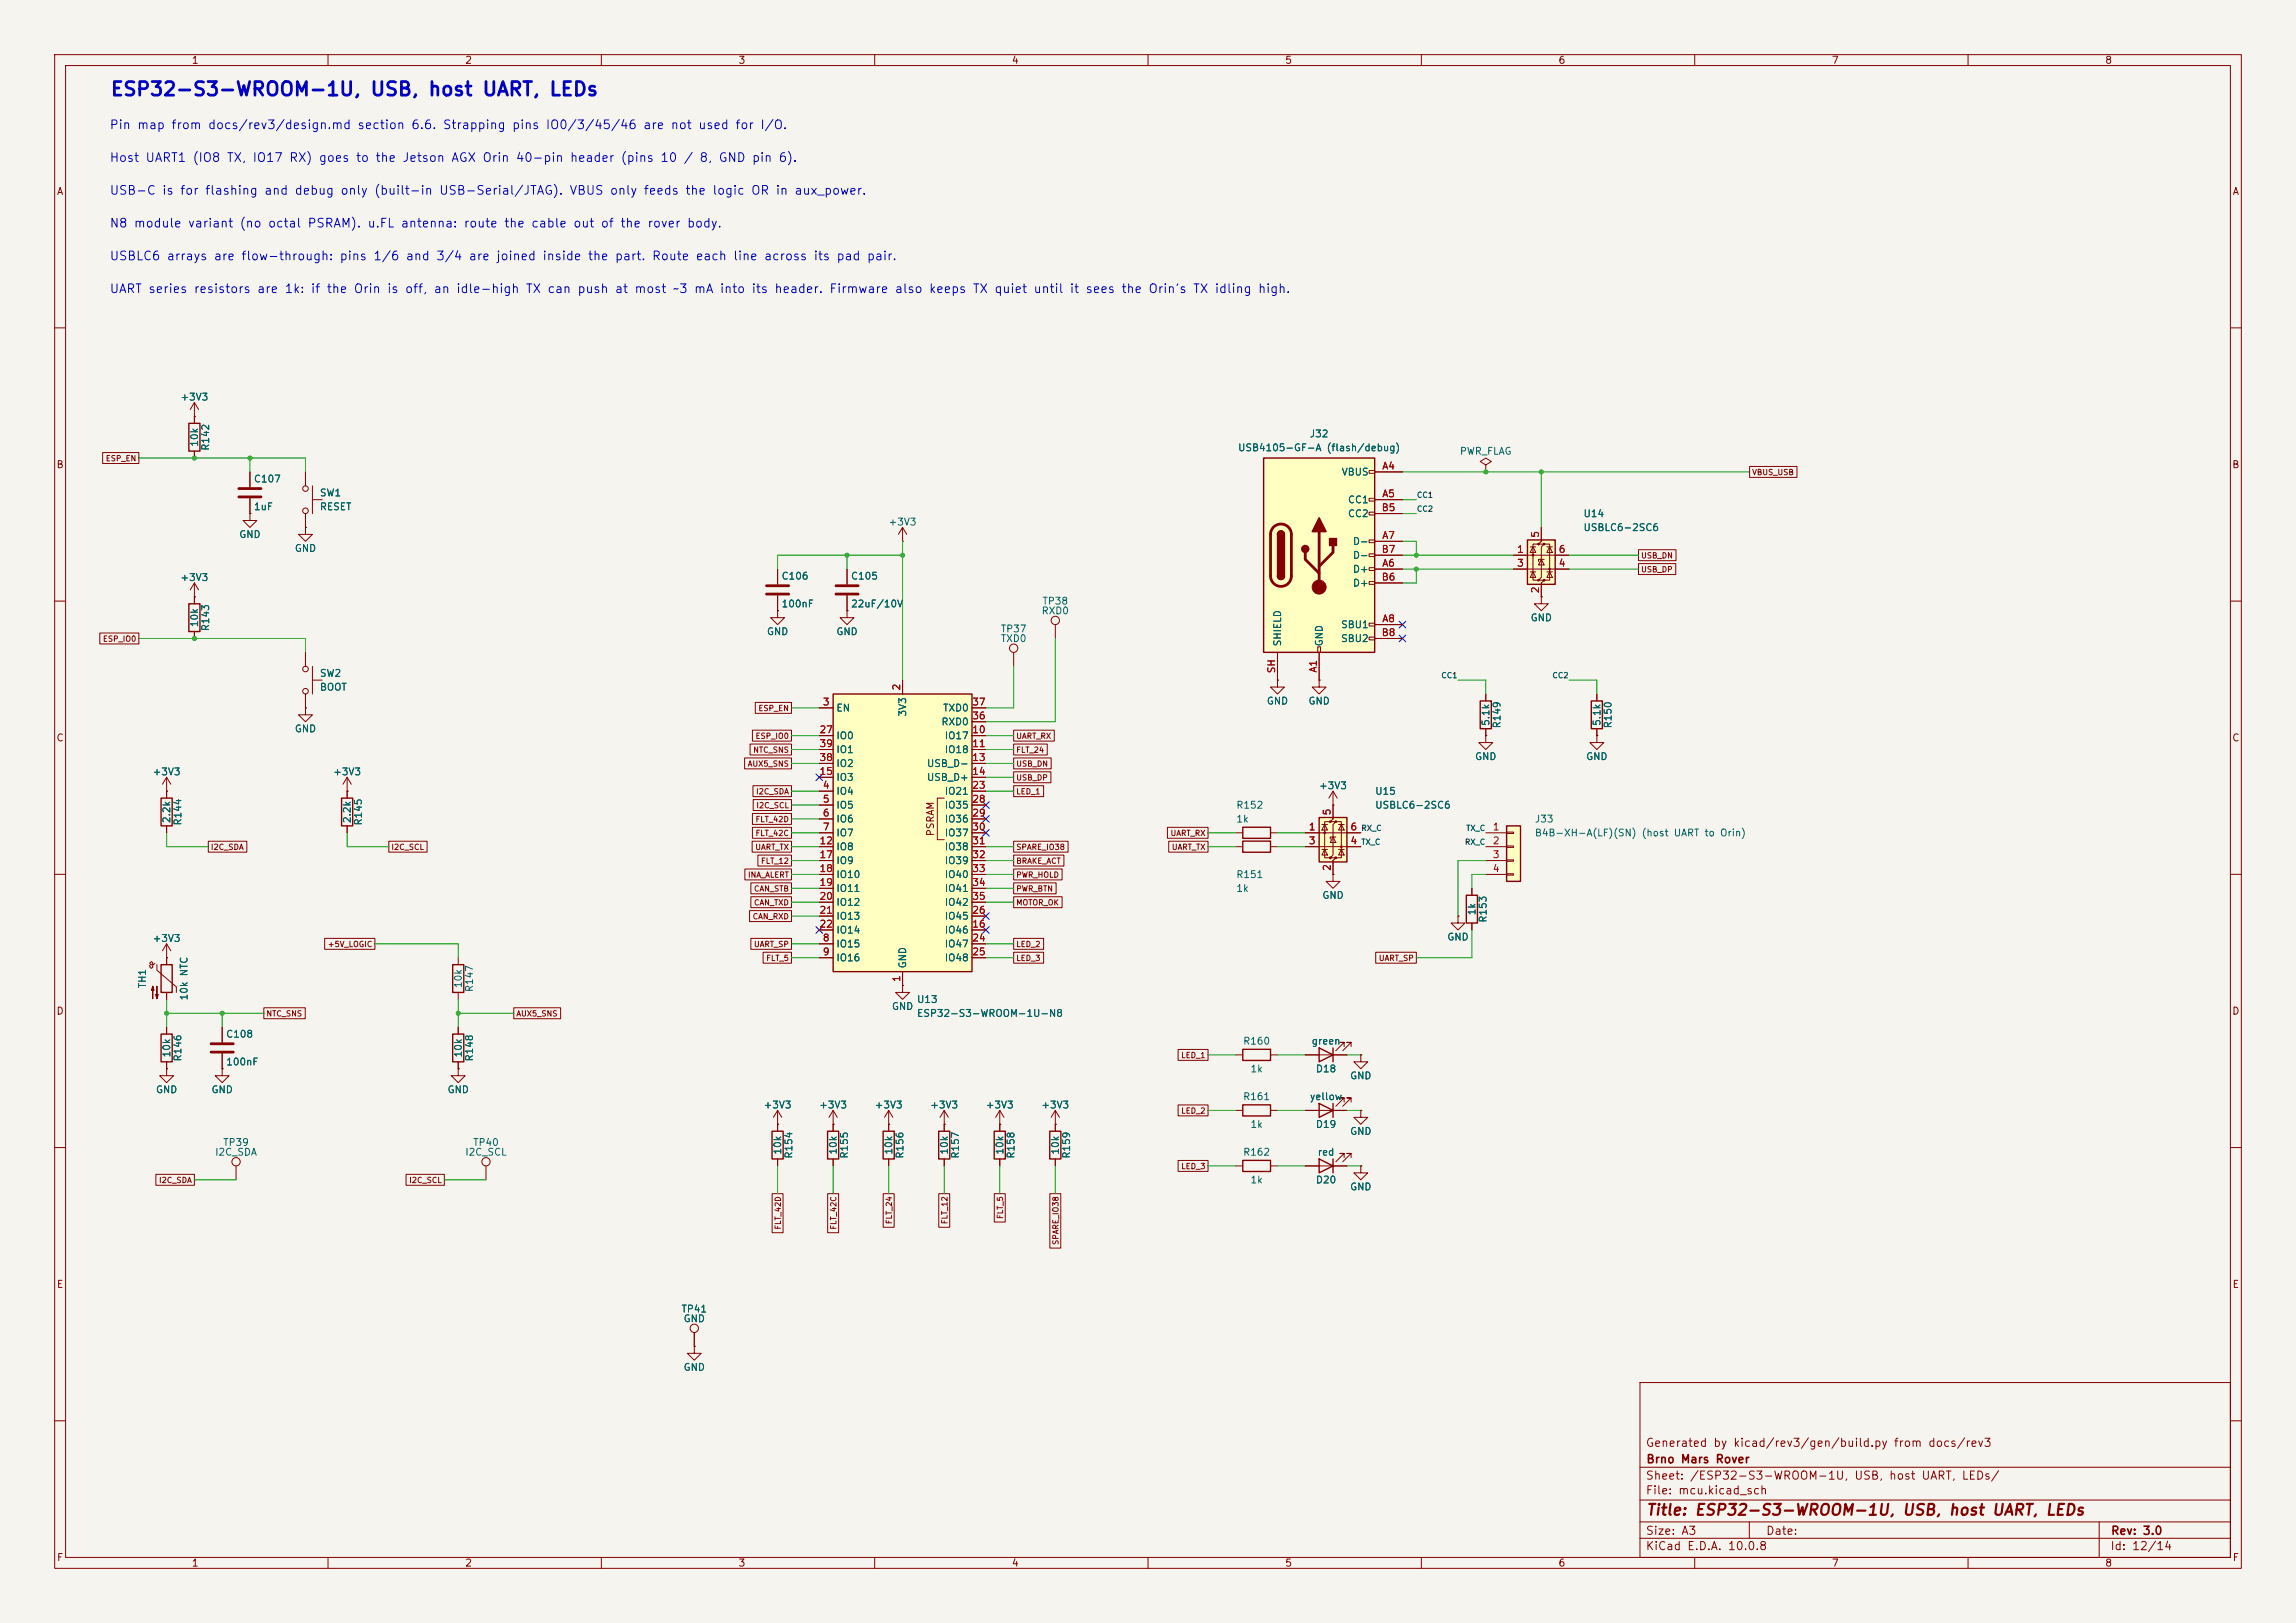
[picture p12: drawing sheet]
<svg xmlns="http://www.w3.org/2000/svg" width="420mm" height="297mm" viewBox="0 0 420 297" stroke-linecap="round" stroke-linejoin="round" font-family="sans-serif">
<defs><g id="words">
<text font-size="2.5" fill="#0000c2" x="20.1" y="18.2">ESP32-S3-WROOM-1U, USB, host UART, LEDs</text>
<text font-size="2" fill="#840000" x="301" y="277.8">Title: ESP32-S3-WROOM-1U, USB, host UART, LEDs</text>
<g font-size="1.6" fill="#0000c2">
<text x="19.9" y="24">Pin map from docs/rev3/design.md section 6.6. Strapping pins IO0/3/45/46 are not used for I/O.</text>
<text x="19.9" y="30">Host UART1 (IO8 TX, IO17 RX) goes to the Jetson AGX Orin 40-pin header (pins 10 / 8, GND pin 6).</text>
<text x="19.9" y="36">USB-C is for flashing and debug only (built-in USB-Serial/JTAG). VBUS only feeds the logic OR in aux_power.</text>
<text x="19.9" y="42">N8 module variant (no octal PSRAM). u.FL antenna: route the cable out of the rover body.</text>
<text x="19.9" y="48">USBLC6 arrays are flow-through: pins 1/6 and 3/4 are joined inside the part. Route each line across its pad pair.</text>
<text x="19.9" y="54">UART series resistors are 1k: if the Orin is off, an idle-high TX can push at most ~3 mA into its header. Firmware also keeps TX quiet until it sees the Orin's TX idling high.</text>
</g>
<g font-size="1.5" fill="#840000">
<text x="300.9" y="265.1">Generated by kicad/rev3/gen/build.py from docs/rev3</text>
<text x="301" y="268.1">Brno Mars Rover</text>
<text x="300.9" y="273.8">File: mcu.kicad_sch</text>
<text x="300.9" y="271.1">Sheet: /ESP32-S3-WROOM-1U, USB, host UART, LEDs/</text>
<text x="300.9" y="281.2">Size: A3</text>
<text x="322.9" y="281.2">Date:</text>
<text x="386" y="281.2">Rev: 3.0</text>
<text x="300.9" y="284">KiCad E.D.A. 10.0.8</text>
<text x="385.9" y="284">Id: 12/14</text>
</g>
<g font-size="1.3" fill="#840000">
<text x="35" y="12">1</text>
<text x="85" y="12">2</text>
<text x="135" y="12">3</text>
<text x="185" y="12">4</text>
<text x="235" y="12">5</text>
<text x="285" y="12">6</text>
<text x="335" y="12">7</text>
<text x="385" y="12">8</text>
<text x="10.3" y="36">A</text>
<text x="408.3" y="36">A</text>
<text x="10.2" y="86">B</text>
<text x="408.2" y="86">B</text>
<text x="10.2" y="136">C</text>
<text x="408.2" y="136">C</text>
<text x="171.1" y="153.1" transform="rotate(-90 171.1 153.1)">PSRAM</text>
<text x="10.2" y="186">D</text>
<text x="408.2" y="186">D</text>
<text x="10.3" y="236">E</text>
<text x="408.3" y="236">E</text>
<text x="10.3" y="286">F</text>
<text x="35" y="287">1</text>
<text x="85" y="287">2</text>
<text x="135" y="287">3</text>
<text x="185" y="287">4</text>
<text x="235" y="287">5</text>
<text x="285" y="287">6</text>
<text x="335" y="287">7</text>
<text x="385" y="287">8</text>
<text x="408.3" y="286">F</text>
</g>
<g font-size="1.3" fill="#006464">
<text x="32.9" y="73.6">+3V3</text>
<text x="36.5" y="81.9" transform="rotate(-90 36.5 81.9)">10k</text>
<text x="38.6" y="82.6" transform="rotate(-90 38.6 82.6)">R142</text>
<text x="226.4" y="82.9">USB4105-GF-A (flash/debug)</text>
<text x="239.5" y="80.3">J32</text>
<text x="266.9" y="83.5">PWR_FLAG</text>
<text x="46.3" y="88.6">C107</text>
<text x="245.3" y="87.3">VBUS</text>
<text x="46.3" y="93.7">1uF</text>
<text x="58.4" y="91.1">SW1</text>
<text x="58.4" y="93.7">RESET</text>
<text x="246.5" y="92.4">CC1</text>
<text x="246.5" y="94.9">CC2</text>
<text x="289.5" y="94.9">U14</text>
<text x="43.7" y="98.8">GND</text>
<text x="53.8" y="101.3">GND</text>
<text x="162.4" y="96.5">+3V3</text>
<text x="247.4" y="100">D-</text>
<text x="289.5" y="97.5">USBLC6-2SC6</text>
<text x="32.9" y="106.6">+3V3</text>
<text x="142.9" y="106.4">C106</text>
<text x="155.6" y="106.4">C105</text>
<text x="247.4" y="105.1">D+</text>
<text x="247.4" y="107.6">D+</text>
<text x="247.4" y="102.6">D-</text>
<text x="142.9" y="111.5">100nF</text>
<text x="155.6" y="111.5">22uF/10V</text>
<text x="190.4" y="112.7">RXD0</text>
<text x="190.6" y="110.9">TP38</text>
<text x="279.9" y="114">GND</text>
<text x="36.5" y="114.9" transform="rotate(-90 36.5 114.9)">10k</text>
<text x="38.6" y="115.6" transform="rotate(-90 38.6 115.6)">R143</text>
<text x="140.2" y="116.5">GND</text>
<text x="152.9" y="116.5">GND</text>
<text x="183" y="116">TP37</text>
<text x="183" y="117.8">TXD0</text>
<text x="234.6" y="118.4" transform="rotate(-90 234.6 118.4)">SHIELD</text>
<text x="242.3" y="118.4" transform="rotate(-90 242.3 118.4)">GND</text>
<text x="245.2" y="115.3">SBU1</text>
<text x="245.2" y="117.8">SBU2</text>
<text x="58.4" y="124.2">SW2</text>
<text x="58.4" y="126.7">BOOT</text>
<text x="152.9" y="130.5">EN</text>
<text x="166.1" y="131.2" transform="rotate(-90 166.1 131.2)">3V3</text>
<text x="172.4" y="130.5">TXD0</text>
<text x="231.6" y="129.2">GND</text>
<text x="239.2" y="129.2">GND</text>
<text x="53.8" y="134.3">GND</text>
<text x="152.9" y="135.6">IO0</text>
<text x="172.1" y="133">RXD0</text>
<text x="172.7" y="135.6">IO17</text>
<text x="272.7" y="133" transform="rotate(-90 272.7 133)">5.1k</text>
<text x="274.8" y="133.4" transform="rotate(-90 274.8 133.4)">R149</text>
<text x="293.1" y="133" transform="rotate(-90 293.1 133)">5.1k</text>
<text x="295.1" y="133.4" transform="rotate(-90 295.1 133.4)">R150</text>
<text x="27.8" y="142.2">+3V3</text>
<text x="60.8" y="142.2">+3V3</text>
<text x="152.9" y="143.2">IO3</text>
<text x="152.9" y="140.7">IO2</text>
<text x="152.9" y="138.1">IO1</text>
<text x="169.4" y="140.7">USB_D-</text>
<text x="169.4" y="143.2">USB_D+</text>
<text x="172.7" y="138.1">IO18</text>
<text x="269.7" y="139.4">GND</text>
<text x="290" y="139.4">GND</text>
<text x="152.9" y="145.7">IO4</text>
<text x="152.9" y="148.3">IO5</text>
<text x="172.7" y="145.7">IO21</text>
<text x="172.7" y="148.3">IO35</text>
<text x="226" y="148.3">R152</text>
<text x="241.2" y="144.7">+3V3</text>
<text x="251.4" y="145.7">U15</text>
<text x="251.4" y="148.3">USBLC6-2SC6</text>
<text x="31.4" y="150.7" transform="rotate(-90 31.4 150.7)">2.2k</text>
<text x="33.5" y="151.2" transform="rotate(-90 33.5 151.2)">R144</text>
<text x="64.5" y="150.7" transform="rotate(-90 64.5 150.7)">2.2k</text>
<text x="66.5" y="151.2" transform="rotate(-90 66.5 151.2)">R145</text>
<text x="152.9" y="150.8">IO6</text>
<text x="152.9" y="153.4">IO7</text>
<text x="152.9" y="155.9">IO8</text>
<text x="172.7" y="150.8">IO36</text>
<text x="172.7" y="153.4">IO37</text>
<text x="172.7" y="155.9">IO38</text>
<text x="226" y="150.8">1k</text>
<text x="280.7" y="150.8">J33</text>
<text x="280.7" y="153.4">B4B-XH-A(LF)(SN) (host UART to Orin)</text>
<text x="152.9" y="158.4">IO9</text>
<text x="152.9" y="161">IO10</text>
<text x="172.7" y="158.4">IO39</text>
<text x="172.7" y="161">IO40</text>
<text x="226" y="161">R151</text>
<text x="152.9" y="163.5">IO11</text>
<text x="152.9" y="166.1">IO12</text>
<text x="172.7" y="163.5">IO41</text>
<text x="172.7" y="166.1">IO42</text>
<text x="226" y="163.5">1k</text>
<text x="241.8" y="164.8">GND</text>
<text x="270.2" y="167.6" transform="rotate(-90 270.2 167.6)">1k</text>
<text x="27.8" y="172.7">+3V3</text>
<text x="152.9" y="173.7">IO15</text>
<text x="152.9" y="168.6">IO13</text>
<text x="152.9" y="171.1">IO14</text>
<text x="172.7" y="171.1">IO46</text>
<text x="172.7" y="173.7">IO47</text>
<text x="172.7" y="168.6">IO45</text>
<text x="264.6" y="172.4">GND</text>
<text x="272.2" y="168.9" transform="rotate(-90 272.2 168.9)">R153</text>
<text x="152.9" y="176.2">IO16</text>
<text x="166.1" y="177.3" transform="rotate(-90 166.1 177.3)">GND</text>
<text x="172.7" y="176.2">IO48</text>
<text x="27" y="181" transform="rotate(-90 27 181)">TH1</text>
<text x="34.6" y="183.2" transform="rotate(-90 34.6 183.2)">10k NTC</text>
<text x="84.8" y="180.9" transform="rotate(-90 84.8 180.9)">10k</text>
<text x="86.8" y="181.6" transform="rotate(-90 86.8 181.6)">R147</text>
<text x="163" y="185.1">GND</text>
<text x="167.6" y="183.8">U13</text>
<text x="41.3" y="190.2">C108</text>
<text x="167.6" y="186.4">ESP32-S3-WROOM-1U-N8</text>
<text x="227.3" y="191.5">R160</text>
<text x="239.8" y="191.5">green</text>
<text x="31.4" y="193.6" transform="rotate(-90 31.4 193.6)">10k</text>
<text x="33.5" y="194.3" transform="rotate(-90 33.5 194.3)">R146</text>
<text x="41.3" y="195.3">100nF</text>
<text x="84.8" y="193.6" transform="rotate(-90 84.8 193.6)">10k</text>
<text x="86.8" y="194.3" transform="rotate(-90 86.8 194.3)">R148</text>
<text x="228.6" y="196.5">1k</text>
<text x="240.6" y="196.5">D18</text>
<text x="246.9" y="197.8">GND</text>
<text x="28.4" y="200.4">GND</text>
<text x="38.6" y="200.4">GND</text>
<text x="81.8" y="200.4">GND</text>
<text x="139.6" y="203.1">+3V3</text>
<text x="149.7" y="203.1">+3V3</text>
<text x="159.9" y="203.1">+3V3</text>
<text x="170.1" y="203.1">+3V3</text>
<text x="180.2" y="203.1">+3V3</text>
<text x="190.4" y="203.1">+3V3</text>
<text x="227.3" y="201.6">R161</text>
<text x="239.5" y="201.6">yellow</text>
<text x="228.6" y="206.7">1k</text>
<text x="240.6" y="206.7">D19</text>
<text x="246.9" y="208">GND</text>
<text x="39.2" y="211.8">I2C_SDA</text>
<text x="40.7" y="210">TP39</text>
<text x="85" y="211.8">I2C_SCL</text>
<text x="86.4" y="210">TP40</text>
<text x="143.2" y="211.4" transform="rotate(-90 143.2 211.4)">10k</text>
<text x="145.2" y="212.1" transform="rotate(-90 145.2 212.1)">R154</text>
<text x="153.4" y="211.4" transform="rotate(-90 153.4 211.4)">10k</text>
<text x="155.4" y="212.1" transform="rotate(-90 155.4 212.1)">R155</text>
<text x="163.5" y="211.4" transform="rotate(-90 163.5 211.4)">10k</text>
<text x="165.6" y="212.1" transform="rotate(-90 165.6 212.1)">R156</text>
<text x="173.7" y="211.4" transform="rotate(-90 173.7 211.4)">10k</text>
<text x="175.7" y="212.1" transform="rotate(-90 175.7 212.1)">R157</text>
<text x="183.8" y="211.4" transform="rotate(-90 183.8 211.4)">10k</text>
<text x="185.9" y="212.1" transform="rotate(-90 185.9 212.1)">R158</text>
<text x="194" y="211.4" transform="rotate(-90 194 211.4)">10k</text>
<text x="196" y="212.1" transform="rotate(-90 196 212.1)">R159</text>
<text x="227.3" y="211.8">R162</text>
<text x="240.9" y="211.8">red</text>
<text x="228.6" y="216.9">1k</text>
<text x="240.6" y="216.9">D20</text>
<text x="246.9" y="218.1">GND</text>
<text x="124.5" y="240.5">TP41</text>
<text x="124.9" y="242.3">GND</text>
<text x="124.9" y="251.2">GND</text>
</g>
<g font-size="1.3" fill="#a90000">
<text x="252.7" y="86.2">A4</text>
<text x="252.6" y="93.8">B5</text>
<text x="252.7" y="91.3">A5</text>
<text x="252.6" y="101.5">B7</text>
<text x="252.7" y="98.9">A7</text>
<text x="277.4" y="101.5">1</text>
<text x="281.8" y="98.5" transform="rotate(-90 281.8 98.5)">5</text>
<text x="285" y="101.5">6</text>
<text x="252.6" y="106.5">B6</text>
<text x="252.7" y="104">A6</text>
<text x="277.4" y="104">3</text>
<text x="285" y="104">4</text>
<text x="281.8" y="108.7" transform="rotate(-90 281.8 108.7)">2</text>
<text x="252.6" y="116.7">B8</text>
<text x="252.7" y="114.2">A8</text>
<text x="233.5" y="123.3" transform="rotate(-90 233.5 123.3)">SH</text>
<text x="241.2" y="123.2" transform="rotate(-90 241.2 123.2)">A1</text>
<text x="150.4" y="129.4">3</text>
<text x="165" y="126.5" transform="rotate(-90 165 126.5)">2</text>
<text x="177.7" y="131.9">36</text>
<text x="177.7" y="129.4">37</text>
<text x="149.8" y="134.5">27</text>
<text x="149.8" y="137">39</text>
<text x="177.7" y="134.5">10</text>
<text x="177.7" y="137">11</text>
<text x="149.8" y="142.1">15</text>
<text x="149.8" y="139.6">38</text>
<text x="177.7" y="139.6">13</text>
<text x="177.7" y="142.1">14</text>
<text x="150.4" y="144.6">4</text>
<text x="150.4" y="147.2">5</text>
<text x="150.4" y="149.7">6</text>
<text x="177.7" y="144.6">23</text>
<text x="177.7" y="147.2">28</text>
<text x="177.7" y="149.7">29</text>
<text x="243.7" y="149.3" transform="rotate(-90 243.7 149.3)">5</text>
<text x="149.8" y="154.8">12</text>
<text x="150.4" y="152.3">7</text>
<text x="177.7" y="152.3">30</text>
<text x="177.7" y="154.8">31</text>
<text x="239.3" y="152.3">1</text>
<text x="239.3" y="154.8">3</text>
<text x="246.9" y="154.8">4</text>
<text x="246.9" y="152.3">6</text>
<text x="273" y="152.3">1</text>
<text x="273" y="154.8">2</text>
<text x="149.8" y="157.3">17</text>
<text x="149.8" y="159.9">18</text>
<text x="177.7" y="157.3">32</text>
<text x="177.7" y="159.9">33</text>
<text x="243.7" y="159.5" transform="rotate(-90 243.7 159.5)">2</text>
<text x="273" y="157.3">3</text>
<text x="273" y="159.9">4</text>
<text x="149.8" y="162.4">19</text>
<text x="149.8" y="165">20</text>
<text x="149.8" y="167.5">21</text>
<text x="177.7" y="167.5">26</text>
<text x="177.7" y="162.4">34</text>
<text x="177.7" y="165">35</text>
<text x="149.8" y="170">22</text>
<text x="150.4" y="172.6">8</text>
<text x="177.7" y="170">16</text>
<text x="177.7" y="172.6">24</text>
<text x="150.4" y="175.1">9</text>
<text x="165" y="179.8" transform="rotate(-90 165 179.8)">1</text>
<text x="177.7" y="175.1">25</text>
</g>
<g font-size="1" fill="#840000">
<text x="19.3" y="84.6">ESP_EN</text>
<text x="320.4" y="87.2">VBUS_USB</text>
<text x="300.1" y="102.4">USB_DN</text>
<text x="300.1" y="105">USB_DP</text>
<text x="18.7" y="117.7">ESP_IO0</text>
<text x="138.6" y="130.4">ESP_EN</text>
<text x="137.7" y="138">NTC_SNS</text>
<text x="138.1" y="135.4">ESP_IO0</text>
<text x="185.8" y="135.4">UART_RX</text>
<text x="185.8" y="138">FLT_24</text>
<text x="136.7" y="140.5">AUX5_SNS</text>
<text x="185.8" y="143.1">USB_DP</text>
<text x="185.8" y="140.5">USB_DN</text>
<text x="138.2" y="145.6">I2C_SDA</text>
<text x="138.3" y="148.1">I2C_SCL</text>
<text x="185.8" y="145.6">LED_1</text>
<text x="38.5" y="155.8">I2C_SDA</text>
<text x="71.5" y="155.8">I2C_SCL</text>
<text x="138.1" y="155.8">UART_TX</text>
<text x="138.1" y="150.7">FLT_42D</text>
<text x="138.1" y="153.2">FLT_42C</text>
<text x="185.8" y="155.8">SPARE_IO38</text>
<text x="214" y="153.2">UART_RX</text>
<text x="214.3" y="155.8">UART_TX</text>
<text x="136.7" y="160.8">INA_ALERT</text>
<text x="139.1" y="158.3">FLT_12</text>
<text x="185.8" y="160.8">PWR_HOLD</text>
<text x="185.8" y="158.3">BRAKE_ACT</text>
<text x="137.8" y="165.9">CAN_TXD</text>
<text x="137.8" y="163.4">CAN_STB</text>
<text x="185.8" y="165.9">MOTOR_OK</text>
<text x="185.8" y="163.4">PWR_BTN</text>
<text x="59.9" y="173.5">+5V_LOGIC</text>
<text x="137.6" y="168.5">CAN_RXD</text>
<text x="137.8" y="173.5">UART_SP</text>
<text x="185.8" y="173.5">LED_2</text>
<text x="140.1" y="176.1">FLT_5</text>
<text x="185.8" y="176.1">LED_3</text>
<text x="252.1" y="176.1">UART_SP</text>
<text x="48.6" y="186.2">NTC_SNS</text>
<text x="94.4" y="186.2">AUX5_SNS</text>
<text x="216" y="193.9">LED_1</text>
<text x="216" y="204">LED_2</text>
<text x="216" y="214.2">LED_3</text>
<text x="29" y="216.7">I2C_SDA</text>
<text x="74.8" y="216.7">I2C_SCL</text>
<text x="143.1" y="225.1" transform="rotate(-90 143.1 225.1)">FLT_42D</text>
<text x="153.2" y="225.1" transform="rotate(-90 153.2 225.1)">FLT_42C</text>
<text x="163.4" y="224.1" transform="rotate(-90 163.4 224.1)">FLT_24</text>
<text x="173.5" y="224.1" transform="rotate(-90 173.5 224.1)">FLT_12</text>
<text x="183.7" y="223.2" transform="rotate(-90 183.7 223.2)">FLT_5</text>
<text x="193.9" y="227.9" transform="rotate(-90 193.9 227.9)">SPARE_IO38</text>
</g>
<g font-size="1" fill="#0f0f0f">
<text x="259.1" y="93.9">CC2</text>
<text x="259.1" y="91.3">CC1</text>
<text x="263.5" y="124.4">CC1</text>
<text x="283.9" y="124.4">CC2</text>
<text x="248.9" y="154.8">TX_C</text>
<text x="248.9" y="152.3">RX_C</text>
<text x="267.9" y="154.8">RX_C</text>
<text x="268.1" y="152.3">TX_C</text>
</g>
</g></defs>
<path d="M0 0h420v297h-420z" fill="#f5f4ef" stroke="#f5f4ef" stroke-width=".18"/>
<g fill="none" stroke="#840000" stroke-width=".18">
<path d="M10 10h400v277h-400zM12 12h396v273h-396zM60 10v2M110 10v2M160 10v2M210 10v2M260 10v2M310 10v2M360 10v2M10 60h2M408 60h2M10 110h2"/>
<path d="M281.9 109.2v1.3h1.3l-1.3 1.3-1.2-1.3h1.2M281.9 109.2h.1M408 110h2M10 160h2M408 160h2M10 210h2M408 210h2M127 243.8v2.6M300 253h108v32h-108zM10 260h2M300 278.5h108M300 274.5h108"/>
<path d="M300 268.5h108M320 278.5v3M384 278.5v6.5M408 260h2M60 285v2M110 285v2M160 285v2M210 285v2M260 285v2M300 281.5h108M310 285v2M360 285v2"/>
<circle cx="127" cy="243.1" r=".76"/>
</g>
<path d="M275.6 151.1h2.5v10.2h-2.5z" fill="#ffffc2"/>
<path d="M270.8 128.3h2v5.1h-2zM291.1 128.3h2v5.1h-2zM275.6 151.1h2.5v10.2h-2.5z" fill="none" stroke="#840000" stroke-width=".25"/>
<g fill="none" stroke="#840000" stroke-width=".18">
<path d="M45.7 94v1.3h1.3l-1.3 1.2-1.3-1.2h1.3M45.7 94h.1M45.7 86.4v2.8M45.7 91.2v2.8M55.9 96.5v1.3h1.2l-1.2 1.3-1.3-1.3h1.3M55.9 96.5h.1M55.9 86.4v2.5M55.9 94v2.5M57.1 91.4h1.8M57.1 88.9v5.1M233.7 124.5v1.2h1.2l-1.2 1.3-1.3-1.3h1.3M233.7 124.5h.1"/>
<path d="M271.8 134.6v1.3h1.2l-1.2 1.3-1.3-1.3h1.3M271.8 134.6h.1M271.8 127v1.3M271.8 133.4v1.2M292.1 134.6v1.3h1.3l-1.3 1.3-1.3-1.3h1.3M292.1 134.6h.1M292.1 127v1.3M292.1 133.4v1.2M271.8 152.4h3.8M271.8 154.9h3.8M271.8 157.5h3.8M275.6 152.3h1.3v.2h-1.3z"/>
<path d="M275.6 154.8h1.3v.3h-1.3zM275.6 157.4h1.3v.2h-1.3zM275.6 159.9h1.3v.2h-1.3zM271.8 160h3.8M127 246.4v1.2h1.3l-1.3 1.3-1.3-1.3h1.3M127 246.4h.1"/>
<circle cx="55.9" cy="93.5" r=".51"/>
<circle cx="55.9" cy="89.4" r=".51"/>
</g>
<path d="M43.7 89.4h4.1M43.7 90.9h4.1" fill="none" stroke="#840000" stroke-width=".51"/>
<path d="M279.4 98.8h5.1v8.1h-5.1z" fill="#ffffc2"/>
<g fill="#840000">
<circle cx="280.4" cy="101.6" r=".25"/>
<circle cx="281.4" cy="99.6" r=".25"/>
<circle cx="281.4" cy="106.2" r=".25"/>
<circle cx="282.4" cy="99.6" r=".25"/>
<circle cx="282.4" cy="106.2" r=".25"/>
<circle cx="283.5" cy="104.1" r=".25"/>
</g>
<g fill="none" stroke="#840000" stroke-width=".18">
<path d="M35.6 76.2h.1M35.6 73.7v3.8M35.6 73.7l-.8 1.2M35.6 73.7l.7 1.2M35.6 82.6v1.2M281.4 99.6h-1v6.6h1M281.9 96.5v2.6l-.5 .5h1l-.5 .5v5.6l-.5 .5h1l-.5 .5v2.5M282.4 99.6h1.1v6.6h-1.1M35.6 109.2h.1M35.6 106.7v3.8M35.6 115.6v1.2M35.6 106.7l-.8 1.3"/>
<path d="M35.6 106.7l.7 1.3M55.9 119.4v2.5M142.2 104.1v2.8M142.2 109v2.8M154.9 104.1v2.8M154.9 109v2.8M193 114.3v2.5M276.9 101.6h10.1M276.9 104.1h10.1M279.9 104.6h1M279.9 100.1h1M280.4 100.1l.5 1h-1z"/>
<path d="M280.4 104.6l.5 1.1h-1zM281.9 102.4l.5 1h-1zM282.4 102.4h-1v.3M283 104.6h1M283 100.1h1M283.5 100.1l.5 1h-1zM283.5 104.6l.5 1.1h-1zM55.9 127v2.5M57.1 124.5h1.8M57.1 121.9v5.1M226.1 152.4h1.2M226.1 154.9h1.2"/>
<path d="M232.4 152.4h1.3M232.4 154.9h1.3M243.8 147.3h.1M243.8 144.8l-.7 1.3M243.8 144.8l.8 1.3M243.8 144.8v2.5M243.8 160v1.3h1.3l-1.3 1.3-1.2-1.3h1.2M243.8 160h.1M266.7 167.6v1.3h1.3l-1.3 1.3-1.3-1.3h1.3M266.7 167.6h.1M269.2 162.6v1.2M269.2 168.9v1.3"/>
<path d="M226.1 193h1.2M232.4 193h1.3M238.8 193h7.6M245.9 191.5v-.7h-.8h.8l-1.6 1.5M247.1 191.5v-.7h-.7h.7l-1.5 1.5M248.9 193v1.3h1.3l-1.3 1.3-1.3-1.3h1.3M248.9 193h.1M142.2 205.7h.1M142.2 203.2v2.5M142.2 203.2l-.7 1.3M142.2 203.2l.8 1.3M162.6 205.7h.1"/>
<path d="M162.6 203.2v3.8M162.6 212.1v1.3M162.6 203.2l-.8 1.3M162.6 203.2l.7 1.3M172.7 205.7h.1M172.7 203.2v3.8M172.7 212.1v1.3M172.7 203.2l-.7 1.3M172.7 203.2l.8 1.3M182.9 205.7h.1M182.9 203.2l-.8 1.3M182.9 203.2l.7 1.3"/>
<path d="M182.9 203.2v3.8M182.9 212.1v1.3M193 205.7h.1M193 203.2v3.8M193 212.1v1.3M193 203.2l-.7 1.3M193 203.2l.8 1.3M226.1 213.4h1.2M226.1 203.2h1.2M232.4 213.4h1.3M232.4 203.2h1.3M238.8 213.4h7.6"/>
<path d="M238.8 203.2h7.6M245.9 211.8v-.7h-.8h.8l-1.6 1.5M245.9 201.7v-.8h-.8h.8l-1.6 1.5M247.1 211.8v-.7h-.7h.7l-1.5 1.5M247.1 201.7v-.8h-.7h.7l-1.5 1.5M248.9 203.2v1.3h1.3l-1.3 1.2-1.3-1.2h1.3M248.9 203.2h.1M248.9 213.4v1.2h1.3l-1.3 1.3-1.3-1.3h1.3M248.9 213.4h.1"/>
<circle cx="193" cy="113.5" r=".76"/>
<circle cx="55.9" cy="126.5" r=".51"/>
<circle cx="55.9" cy="122.4" r=".51"/>
</g>
<g fill="none" stroke="#840000" stroke-width=".25">
<path d="M34.5 77.5h2.1v5.1h-2.1zM279.4 98.8h5.1v8.1h-5.1zM34.5 110.5h2.1v5.1h-2.1zM227.3 151.4h5.1v2h-5.1zM227.3 153.9h5.1v2.1h-5.1zM268.2 163.8h2.1v5.1h-2.1zM227.3 192h5.1v2.1h-5.1zM241.3 191.8l2.5 1.2-2.5 1.3zM243.8 191.8v2.5M161.5 207h2.1v5.1h-2.1zM171.7 207h2v5.1h-2zM181.9 207h2v5.1h-2z"/>
<path d="M192 207h2.1v5.1h-2.1zM227.3 202.2h5.1v2h-5.1zM227.3 212.3h5.1v2.1h-5.1zM241.3 212.1l2.5 1.3-2.5 1.2zM241.3 201.9l2.5 1.3-2.5 1.3zM243.8 201.9v2.6M243.8 212.1v2.5"/>
</g>
<path d="M140.2 107.2h4.1M140.2 108.7h4.1M152.9 107.2h4.1M152.9 108.7h4.1" fill="none" stroke="#840000" stroke-width=".51"/>
<path d="M231.1 83.8h20.4v35.6h-20.4z" fill="#ffffc2"/>
<g fill="none" stroke="#840000" stroke-width=".18">
<path d="M250.4 86.1h1.1v.5h-1.1zM250.4 91.2h1.1v.5h-1.1zM250.4 93.7h1.1v.5h-1.1zM250.4 98.8h1.1v.5h-1.1zM251.5 86.4h5M251.5 91.4h5M251.5 99.1h5M251.5 94h5M233.7 119.4v5.1M241 118.4h.6v1h-.6zM241.3 119.4v5.1M250.4 101.3h1.1v.6h-1.1z"/>
<path d="M250.4 103.9h1.1v.5h-1.1zM250.4 106.4h1.1v.5h-1.1zM250.4 114h1.1v.6h-1.1zM250.4 116.6h1.1v.5h-1.1zM251.5 104.1h5M251.5 114.3h5M251.5 106.7h5M251.5 101.6h5M251.5 116.8h5M55.9 129.5v1.3h1.2l-1.2 1.3-1.3-1.3h1.3M55.9 129.5h.1M241.3 124.5v1.2h1.3l-1.3 1.3-1.3-1.3h1.3"/>
<path d="M241.3 124.5h.1M63.5 144.8h.1M63.5 142.2l-.8 1.3M63.5 142.2l.8 1.3M63.5 142.2v2.6M30.5 195.6v1.3h1.2l-1.2 1.2-1.3-1.2h1.3M30.5 195.6h.1M40.6 188v2.8M40.6 192.8v2.8M165.1 180.3v1.3h1.3l-1.3 1.3-1.3-1.3h1.3M165.1 180.3h.1M43.2 213.4v2.5"/>
<circle cx="43.2" cy="212.6" r=".76"/>
</g>
<path d="M231.1 83.8h20.4v35.6h-20.4zM233.7 97.8a.64 .64 0 0 1 .6-.6 .64 .64 0 0 1 .6 .6M233.7 105.4a.64 .64 0 0 0 .6 .6 .64 .64 0 0 0 .6-.6" fill="none" stroke="#840000" stroke-width=".25"/>
<path d="M233 96.5a1.9 1.9 0 0 1 2-.5 1.9 1.9 0 0 1 1.2 1.8v7.6a1.91 1.91 0 0 1-1.9 1.9 1.91 1.91 0 0 1-1.9-1.9v-7.8l.2-.6zM241.3 97.3v10.1M243.8 99.8v1.3l-2.5 2.5M238.8 101.1v1.3l2.5 2.5M38.6 191h4.1M38.6 192.5h4.1" fill="none" stroke="#840000" stroke-width=".51"/>
<g fill="#840000" stroke="#840000" stroke-width=".25">
<path d="M233.7 97.8h1.2v7.6h-1.2z"/>
<path d="M233.9 97.3a.64 .64 0 0 1 .7-.1 .64 .64 0 0 1 .3 .6h-1.2z"/>
<path d="M233.7 105.4h1.2a.64 .64 0 0 1-.6 .6 .64 .64 0 0 1-.6-.6z"/>
<path d="M241.3 94.7l1.3 2.6h-2.6z"/>
<path d="M243.2 98.6h1.3v1.2h-1.3z"/>
<circle cx="238.8" cy="100.5" r=".63"/>
</g>
<circle cx="241.3" cy="107.4" r="1.27" fill="#840000" stroke="#840000" stroke-width=".18"/>
<path d="M152.4 127h25.4v50.8h-25.4z" fill="#ffffc2"/>
<path d="M152.4 127h25.4v50.8h-25.4zM29.5 146.1h2v5h-2zM62.5 146.1h2v5h-2zM29.5 189.2h2v5.1h-2zM82.8 189.2h2v5.1h-2zM141.2 207h2.1v5.1h-2.1zM151.4 207h2v5.1h-2z" fill="none" stroke="#840000" stroke-width=".25"/>
<g fill="none" stroke="#840000" stroke-width=".18">
<path d="M165.1 99.1h.1M165.1 96.5v2.6M165.1 96.5l-.8 1.3M165.1 96.5l.8 1.3M271.8 85.1l1-.6-1-.7-1 .7 1 .6v1.3M271.8 86.4h.1M142.2 111.8v1.2h1.3l-1.3 1.3-1.2-1.3h1.2M142.2 111.8h.1M154.9 111.8v1.2h1.3l-1.3 1.3-1.2-1.3h1.2M154.9 111.8h.1M185.4 119.4v2.5M149.9 129.5h2.5"/>
<path d="M149.9 134.6h2.5M149.9 137.2h2.5M149.9 139.7h2.5M165.1 124.5v2.5M177.8 129.5h2.5M177.8 134.6h2.5M177.8 137.2h2.5M177.8 139.7h2.5M177.8 132.1h2.5M30.5 144.8v1.3M30.5 151.1v1.3M63.5 144.8v1.3"/>
<path d="M63.5 151.1v1.3M149.9 144.8h2.5M149.9 147.3h2.5M149.9 149.9h2.5M149.9 152.4h2.5M149.9 154.9h2.5M149.9 142.2h2.5M149.9 157.5h2.5M172.7 146.1h-1.3v7.6h1.3M177.8 144.8h2.5M177.8 147.3h2.5M177.8 149.9h2.5"/>
<path d="M177.8 152.4h2.5M177.8 154.9h2.5M177.8 142.2h2.5M177.8 157.5h2.5M149.9 172.7h2.5M149.9 175.3h2.5M149.9 170.2h2.5M149.9 160h2.5M149.9 162.6h2.5M149.9 165.1h2.5M149.9 167.6h2.5M165.1 177.8v2.5"/>
<path d="M177.8 172.7h2.5M177.8 175.3h2.5M177.8 170.2h2.5M177.8 160h2.5M177.8 162.6h2.5M177.8 165.1h2.5M177.8 167.6h2.5M30.5 188v1.2M30.5 194.3v1.3M40.6 195.6v1.3h1.3l-1.3 1.2-1.2-1.2h1.2M40.6 195.6h.1M83.8 195.6v1.3h1.3l-1.3 1.2-1.3-1.2h1.3"/>
<path d="M83.8 195.6h.1M83.8 188v1.2M83.8 194.3v1.3M88.9 213.4v2.5M142.2 205.7v1.3M142.2 212.1v1.3M152.4 205.7h.1M152.4 203.2l-.8 1.3M152.4 203.2l.8 1.3M152.4 203.2v3.8M152.4 212.1v1.3"/>
<circle cx="185.4" cy="118.6" r=".76"/>
<circle cx="88.9" cy="212.6" r=".76"/>
</g>
<path d="M241.3 149.6h5.1v8.1h-5.1z" fill="#ffffc2"/>
<g fill="#840000">
<circle cx="242.3" cy="152.4" r=".25"/>
<circle cx="243.3" cy="150.4" r=".25"/>
<circle cx="243.3" cy="157" r=".25"/>
<circle cx="244.3" cy="150.4" r=".25"/>
<circle cx="244.3" cy="157" r=".25"/>
<circle cx="245.4" cy="154.9" r=".25"/>
</g>
<g fill="none" stroke="#840000" stroke-width=".18">
<path d="M35.6 76.2h.1M35.6 76.2v1.3M18.8 82.8h6.6v2h-6.6zM35.6 82.6v1.2M45.7 94h.1M45.7 86.4v2.8M45.7 91.2v2.8M55.9 96.5h.1M55.9 86.4v2.5M55.9 94v2.5M251.5 86.4h5M251.5 91.4h5"/>
<path d="M251.5 99.1h5M251.5 94h5M281.9 96.5v2.6M320 85.4h8.7v2h-8.7zM18.3 115.8h7.1v2h-7.1zM35.6 109.2h.1M35.6 109.2v1.3M35.6 115.6v1.2M55.9 119.4v2.5M142.2 111.8h.1M142.2 104.1v2.8M142.2 109v2.8"/>
<path d="M154.9 111.8h.1M154.9 104.1v2.8M154.9 109v2.8M233.7 119.4v5.1M241.3 119.4v5.1M251.5 101.6h5M251.5 104.1h5M251.5 114.3h5M251.5 106.7h5M251.5 116.8h5M276.9 101.6h2.5M276.9 104.1h2.5"/>
<path d="M281.9 109.2h.1M281.9 106.7v2.5M284.5 101.6h2.5M284.5 104.1h2.5M299.7 100.6h6.9v2h-6.9zM299.7 103.1h6.8v2h-6.8zM55.9 129.5h.1M55.9 127v2.5M136.2 138.7h8.6v2h-8.6zM137.2 136.2h7.6v2h-7.6zM137.6 133.6h7.2v2h-7.2zM138.2 128.5h6.6v2h-6.6z"/>
<path d="M149.9 129.5h2.5M149.9 134.6h2.5M149.9 137.2h2.5M149.9 139.7h2.5M165.1 124.5v2.5M177.8 129.5h2.5M177.8 134.6h2.5M177.8 137.2h2.5M177.8 139.7h2.5M177.8 132.1h2.5M185.4 133.6h7.5v2h-7.5zM185.4 138.7h6.9v2h-6.9z"/>
<path d="M185.4 136.2h6.2v2h-6.2zM233.7 124.5h.1M241.3 124.5h.1M271.8 134.6h.1M271.8 127v1.3M271.8 133.4v1.2M292.1 134.6h.1M292.1 127v1.3M292.1 133.4v1.2M30.5 144.8h.1M30.5 142.2v3.9M30.5 151.1v1.3"/>
<path d="M30.5 142.2l-.8 1.3M30.5 142.2l.7 1.3M38.1 153.9h7.1v2h-7.1zM63.5 144.8h.1M63.5 144.8v1.3M63.5 151.1v1.3M71.1 153.9h7v2h-7zM136.3 159h8.5v2h-8.5zM137.6 153.9h7.2v2h-7.2zM137.6 148.9h7.2v2h-7.2zM137.6 151.4h7.2v2h-7.2zM137.7 143.8h7.1v2h-7.1z"/>
<path d="M137.8 146.3h7v2h-7zM138.6 156.5h6.2v2h-6.2zM149.9 152.4h2.5M149.9 154.9h2.5M149.9 144.8h2.5M149.9 147.3h2.5M149.9 149.9h2.5M149.9 142.2h2.5M149.9 157.5h2.5M177.8 152.4h2.5M177.8 154.9h2.5M177.8 144.8h2.5"/>
<path d="M177.8 147.3h2.5M177.8 149.9h2.5M177.8 142.2h2.5M177.8 157.5h2.5M185.4 159h8.9v2h-8.9zM185.4 156.5h9.2v2h-9.2zM185.4 153.9h10v2h-10zM185.4 141.2h6.8v2h-6.8zM185.4 143.8h5.5v2h-5.5zM213.5 151.4h7.5v2h-7.5zM213.8 153.9h7.2v2h-7.2zM238.8 152.4h10.1"/>
<path d="M238.8 154.9h10.1M241.8 155.4h1M241.8 150.9h1M242.3 150.9l.5 1h-1zM242.3 155.4l.5 1.1h-1zM243.3 150.4h-1v6.6h1M243.8 147.3v2.6l-.5 .5h1l-.5 .5v5.6l-.5 .5h1l-.5 .5v2.5M243.8 153.2l.5 1h-1zM243.8 147.3h.1M244.3 153.2h-1v.3M244.3 150.4h1.1v6.6h-1.1M244.9 155.4h1"/>
<path d="M244.9 150.9h1M245.4 150.9l.5 1h-1zM245.4 155.4l.5 1.1h-1zM28.3 176.3l-.2 .2h-.4l-.2-.1v-.3l.2-.1 .2 .2v.8l-.1 .1h-.3l-.2-.4M28.7 176.5v1l3.6 3.1v1M30.5 175.3h.1M30.5 172.7v3.8M30.5 172.7l-.8 1.3M30.5 172.7l.7 1.3M59.4 171.7h9.2v2h-9.2zM83.8 175.3v1.2M137.1 166.6h7.7v2h-7.7z"/>
<path d="M137.3 164.1h7.5v2h-7.5zM137.3 171.7h7.5v2h-7.5zM137.3 161.6h7.5v2h-7.5zM139.6 174.3h5.2v2h-5.2zM149.9 172.7h2.5M149.9 175.3h2.5M149.9 170.2h2.5M149.9 160h2.5M149.9 162.6h2.5M149.9 165.1h2.5M149.9 167.6h2.5M165.1 177.8v2.5"/>
<path d="M177.8 172.7h2.5M177.8 175.3h2.5M177.8 170.2h2.5M177.8 160h2.5M177.8 162.6h2.5M177.8 165.1h2.5M177.8 167.6h2.5M185.4 164.1h8.9v2h-8.9zM185.4 171.7h5.5v2h-5.5zM185.4 161.6h7.8v2h-7.8zM185.4 174.3h5.5v2h-5.5zM243.8 160h.1"/>
<path d="M251.6 174.3h7.5v2h-7.5zM266.7 167.6h.1M269.2 162.6v1.2M269.2 168.9v1.3M30.5 195.6h.1M30.5 181.6v1.3M30.5 188v1.2M30.5 194.3v1.3M40.6 195.6h.1M40.6 188v2.8M40.6 192.8v2.8M48.3 184.4h7.5v2h-7.5z"/>
<path d="M83.8 195.6h.1M83.8 181.6v1.3M83.8 188v1.2M83.8 194.3v1.3M94 184.4h8.6v2h-8.6zM165.1 180.3h.1M215.5 192h5.5v2h-5.5zM238.8 193h2.5M243.8 193h2.6M248.9 193h.1M28.5 214.9h7.1v2h-7.1zM74.3 214.9h7v2h-7z"/>
<path d="M141.2 218.4h2v7.2h-2zM142.2 205.7h.1M142.2 205.7v1.3M142.2 212.1v1.3M151.4 218.4h2v7.2h-2zM152.4 205.7h.1M152.4 205.7v1.3M152.4 212.1v1.3M161.6 218.4h2v6.2h-2zM162.6 205.7h.1M162.6 205.7v1.3M162.6 212.1v1.3"/>
<path d="M171.7 218.4h2v6.2h-2zM172.7 205.7h.1M172.7 205.7v1.3M172.7 212.1v1.3M181.9 218.4h2v5.2h-2zM182.9 205.7h.1M182.9 205.7v1.3M182.9 212.1v1.3M192 218.4h2v10h-2zM193 205.7h.1M193 205.7v1.3M193 212.1v1.3"/>
<path d="M215.5 212.4h5.5v2h-5.5zM215.5 202.2h5.5v2h-5.5zM238.8 203.2h2.5M238.8 213.4h2.5M243.8 203.2h2.6M243.8 213.4h2.6M248.9 213.4h.1M248.9 203.2h.1M127 246.4h.1M127 243.8v2.6"/>
</g>
<path d="M241.3 149.6h5.1v8.1h-5.1zM29.5 176.5h2v5.1h-2zM82.8 176.5h2v5.1h-2z" fill="none" stroke="#840000" stroke-width=".25"/>
<g fill="#840000" stroke="#840000" stroke-width=".18">
<path d="M27.9 180.5l.3 .7h-.5l.2-.7v2.3z"/>
<path d="M28.7 180.5v2.3l-.3-.8h.6l-.3 .8z"/>
</g>
<g fill="none" stroke="#009600" stroke-width=".18">
<path d="M25.4 83.8h30.5v2.6M45.7 83.8v2.6M165.1 99.1v25.4M256.5 99.1h2.6v2.5M256.5 94h2.6M256.5 91.4h2.6M256.5 86.4h63.5M281.9 86.4v10.1M25.4 116.8h30.5v2.6M154.9 101.6v2.5M165.1 101.6h-22.9v2.5M193 116.8v15.3h-12.7"/>
<path d="M256.5 101.6h20.4M256.5 104.1h20.4M259.1 104.1v2.6h-2.6M287 101.6h12.7M287 104.1h12.7M144.8 129.5h5.1M144.8 137.2h5.1M144.8 134.6h5.1M144.8 139.7h5.1M180.3 137.2h5.1M180.3 134.6h5.1M180.3 139.7h5.1"/>
<path d="M185.4 121.9v7.6h-5.1M266.7 124.5h5.1v2.5M287 124.5h5.1v2.5M30.5 152.4v2.5h7.6M63.5 152.4v2.5h7.6M144.8 154.9h5.1M144.8 157.5h5.1M144.8 144.8h5.1M144.8 152.4h5.1M144.8 149.9h5.1M144.8 147.3h5.1M180.3 154.9h5.1"/>
<path d="M180.3 157.5h5.1M180.3 144.8h5.1M180.3 142.2h5.1M221 154.9h5.1M221 152.4h5.1M233.7 154.9h5.1M233.7 152.4h5.1M271.8 157.5h-5.1v10.1M68.6 172.7h15.2v2.6M144.8 172.7h5.1M144.8 162.6h5.1M144.8 160h5.1"/>
<path d="M144.8 175.3h5.1M144.8 167.6h5.1M144.8 165.1h5.1M180.3 172.7h5.1M180.3 162.6h5.1M180.3 160h5.1M180.3 175.3h5.1M180.3 165.1h5.1M269.2 170.2v5.1h-10.1M271.8 160h-2.6v2.6M30.5 182.9v5.1M30.5 185.4h17.8"/>
<path d="M40.6 185.4v2.6M83.8 185.4h10.2M83.8 182.9v5.1M221 193h5.1M233.7 193h5.1M246.4 193h2.5M35.6 215.9h7.6M81.3 215.9h7.6M142.2 213.4v5M152.4 213.4v5M162.6 213.4v5M172.7 213.4v5"/>
<path d="M182.9 213.4v5M193 213.4v5M221 213.4h5.1M221 203.2h5.1M233.7 213.4h5.1M233.7 203.2h5.1M246.4 213.4h2.5M246.4 203.2h2.5"/>
</g>
<g fill="none" stroke="#000084" stroke-width=".18">
<path d="M255.9 116.2l1.2 1.2M255.9 113.7l1.2 1.2M257.1 116.2l-1.2 1.2M257.1 113.7l-1.2 1.2M149.3 141.6l1.2 1.2M150.5 141.6l-1.2 1.2M179.7 149.3l1.2 1.2M179.7 146.7l1.2 1.2M179.7 151.8l1.2 1.2M180.9 149.3l-1.2 1.2M180.9 146.7l-1.2 1.2M180.9 151.8l-1.2 1.2"/>
<path d="M149.3 169.6l1.2 1.2M150.5 169.6l-1.2 1.2M179.7 167l1.2 1.2M179.7 169.6l1.2 1.2M180.9 167l-1.2 1.2M180.9 169.6l-1.2 1.2"/>
</g>
<g fill="#009600">
<circle cx="281.9" cy="86.4" r=".46"/>
<circle cx="271.8" cy="86.4" r=".46"/>
<circle cx="259.1" cy="104.1" r=".46"/>
<circle cx="259.1" cy="101.6" r=".46"/>
<circle cx="45.7" cy="83.8" r=".46"/>
<circle cx="35.6" cy="83.8" r=".46"/>
<circle cx="35.6" cy="116.8" r=".46"/>
<circle cx="154.9" cy="101.6" r=".46"/>
<circle cx="165.1" cy="101.6" r=".46"/>
<circle cx="83.8" cy="185.4" r=".46"/>
<circle cx="40.6" cy="185.4" r=".46"/>
<circle cx="30.5" cy="185.4" r=".46"/>
</g>
<use href="#words"/>
</svg>
